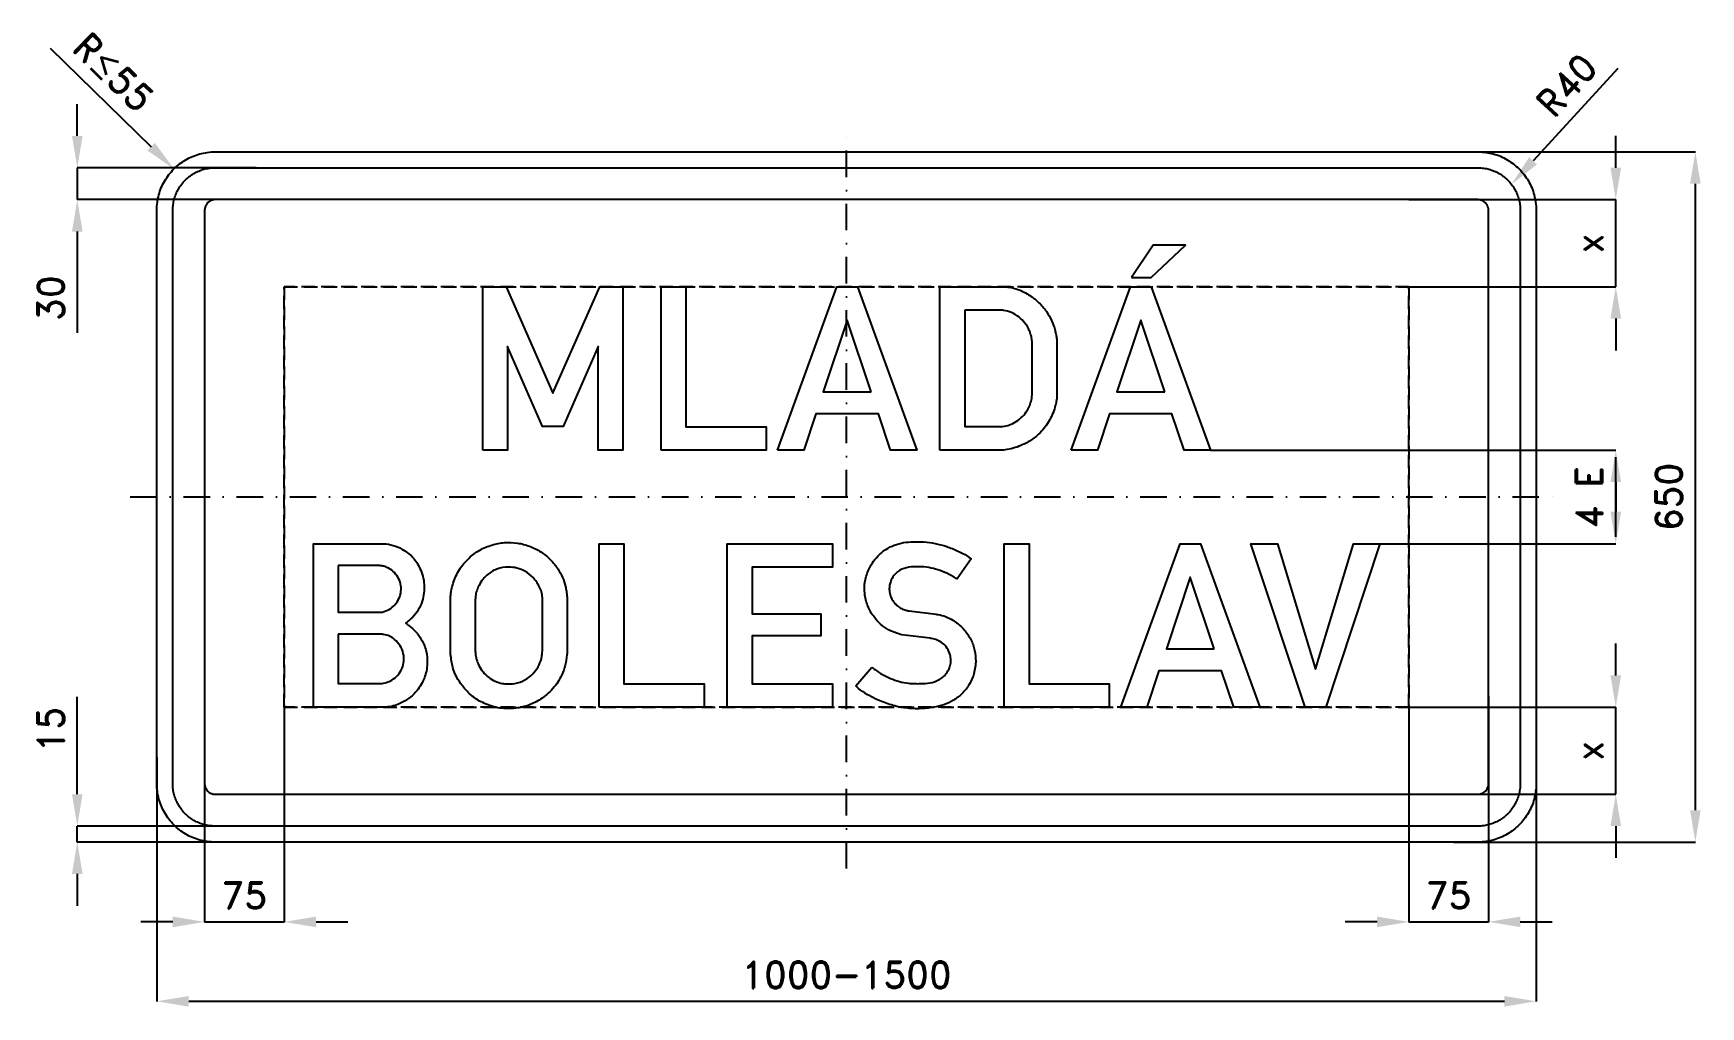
# Model space of a CAD drawing. Header units: millimetres. Extents: x -766 to 805, y -480 to 437.
import ezdxf

# ---------------------------------------------------------------- set-up
doc = ezdxf.new("R2010")
doc.units = ezdxf.units.MM
doc.header["$LTSCALE"] = 5
doc.linetypes.add('ČERCHOVANÁX2', pattern=[2, 1, -0.5, 0, -0.5])
doc.linetypes.add('ČÁRKOVANÁX2', pattern=[1.5, 1, -0.5])
doc.layers.add('Kóty', color=2, linetype='Continuous')
doc.layers.add('Značka', color=7, linetype='Continuous')
doc.styles.get("Standard").update_dxf_attribs({"font": 'romand.shx', "height": 25})
doc.dimstyles.get("Standard").update_dxf_attribs({"dimtxt": 25, "dimasz": 30, "dimexe": 0.18, "dimexo": 0.0625, "dimgap": 12.5, "dimtad": 1, "dimdec": 0, "dimzin": 0, "dimdsep": 46, "dimtxsty": 'Standard', "dimcen": 0.09, "dimadec": 0, "dimazin": 0, "dimtfac": 1, "dimtdec": 0, "dimtofl": 0, "dimtmove": 0, "dimatfit": 3, "dimfxl": 1, "dimtolj": 1, "dimtzin": 0, "dimarcsym": 0})

msp = doc.modelspace()

# ---------------------------------------------------------------- texts
at = {"layer": 'Kóty', "char_height": 25, "attachment_point": 5}
for s, insert, rotation in [('\\A1;R{\\A0;≤}55', (-690.8, 400), 315.6957), ('\\A1;R40', (678.7, 387.9), 47.4222), ('\\A1;4 E', (700, -0.3), 90)]:
    msp.add_mtext(s, dxfattribs=dict(at, insert=insert, rotation=rotation))

# ---------------------------------------------------------------- blocks, each defined once
blk = doc.blocks.new('*D0')
at = {"layer": 'Defpoints', "color": 0, "transparency": 16777216}
for p in [(-650, -245.1), (650, -242.6), (650, -475)]:
    blk.add_point(p, dxfattribs=at)
at = {"layer": 'Kóty', "color": 0, "lineweight": -2, "transparency": 16777216}
for p, q in [((-650, -245.2), (-650, -475.2)), ((650, -242.6), (650, -475.2)), ((-620, -475), (620, -475))]:
    blk.add_line(p, q, dxfattribs=at)
at = {"layer": 'Kóty', "color": 0, "transparency": 16777216}
for points in [[(-620, -470), (-620, -480), (-650, -475)], [(620, -470), (620, -480), (650, -475)]]:
    blk.add_solid(points, dxfattribs=at)
at = {"layer": 'Kóty', "color": 0, "transparency": 16777216, "insert": (0, -450), "char_height": 25, "attachment_point": 5}
blk.add_mtext('\\A1;1000-1500', dxfattribs=at)
blk = doc.blocks.new('*D1')
at = {"layer": 'Defpoints', "color": 0, "transparency": 16777216}
for p in [(529.99, 280), (725, 280), (529.99, 198)]:
    blk.add_point(p, dxfattribs=at)
at = {"layer": 'Kóty', "color": 0, "lineweight": -2, "transparency": 16777216}
for p, q in [((725, 310), (725, 340)), ((530.0525, 280), (725.18, 280)), ((530.0525, 198), (725.18, 198)), ((725, 168), (725, 138))]:
    blk.add_line(p, q, dxfattribs=at)
at = {"layer": 'Kóty', "color": 0, "transparency": 16777216}
for points in [[(720, 310), (730, 310), (725, 280)], [(720, 168), (730, 168), (725, 198)]]:
    blk.add_solid(points, dxfattribs=at)
at = {"layer": 'Kóty', "color": 0, "transparency": 16777216, "insert": (700, 239), "char_height": 25, "attachment_point": 5, "rotation": 90}
blk.add_mtext('\\A1;x', dxfattribs=at)
blk = doc.blocks.new('*D2')
at = {"layer": 'Defpoints', "color": 0, "transparency": 16777216}
for p in [(530, -198), (725, -198), (545.3, -280)]:
    blk.add_point(p, dxfattribs=at)
at = {"layer": 'Kóty', "color": 0, "lineweight": -2, "transparency": 16777216}
for p, q in [((725, -168), (725, -138)), ((530.1, -198), (725.2, -198)), ((545.4, -280), (725.2, -280)), ((725, -310), (725, -340))]:
    blk.add_line(p, q, dxfattribs=at)
at = {"layer": 'Kóty', "color": 0, "transparency": 16777216}
for points in [[(720, -168), (730, -168), (725, -198)], [(720, -310), (730, -310), (725, -280)]]:
    blk.add_solid(points, dxfattribs=at)
at = {"layer": 'Kóty', "color": 0, "transparency": 16777216, "insert": (700, -239), "char_height": 25, "attachment_point": 5, "rotation": 90}
blk.add_mtext('\\A1;x', dxfattribs=at)
blk = doc.blocks.new('*D3')
at = {"layer": 'Defpoints', "color": 0, "transparency": 16777216}
for p in [(572.4, 325), (800, 325), (572.4, -325)]:
    blk.add_point(p, dxfattribs=at)
at = {"layer": 'Kóty', "color": 0, "lineweight": -2, "transparency": 16777216}
for p, q in [((572.5, 325), (800.2, 325)), ((800, -295), (800, 295)), ((572.5, -325), (800.2, -325))]:
    blk.add_line(p, q, dxfattribs=at)
at = {"layer": 'Kóty', "color": 0, "transparency": 16777216}
for points in [[(795, 295), (805, 295), (800, 325)], [(795, -295), (805, -295), (800, -325)]]:
    blk.add_solid(points, dxfattribs=at)
at = {"layer": 'Kóty', "color": 0, "transparency": 16777216, "insert": (775, 0), "char_height": 25, "attachment_point": 5, "rotation": 90}
blk.add_mtext('\\A1;650', dxfattribs=at)
blk = doc.blocks.new('*D4')
at = {"layer": 'Defpoints', "color": 0, "transparency": 16777216}
for p in [(-556.3, 310), (-725, 280), (-556.3, 280)]:
    blk.add_point(p, dxfattribs=at)
at = {"layer": 'Kóty', "color": 0, "lineweight": -2, "transparency": 16777216}
for p, q in [((-725, 340), (-725, 370)), ((-556.4, 310), (-725.2, 310)), ((-556.4, 280), (-725.2, 280)), ((-725, 250), (-725, 154.5))]:
    blk.add_line(p, q, dxfattribs=at)
at = {"layer": 'Kóty', "color": 0, "transparency": 16777216}
for points in [[(-730, 340), (-720, 340), (-725, 310)], [(-730, 250), (-720, 250), (-725, 280)]]:
    blk.add_solid(points, dxfattribs=at)
at = {"layer": 'Kóty', "color": 0, "transparency": 16777216, "insert": (-750, 187.3), "char_height": 25, "attachment_point": 5, "rotation": 90}
blk.add_mtext('\\A1;30', dxfattribs=at)
blk = doc.blocks.new('*D5')
at = {"layer": 'Defpoints', "color": 0, "transparency": 16777216}
for p in [(-725, -310), (-551.9, -310), (-551.9, -325)]:
    blk.add_point(p, dxfattribs=at)
at = {"layer": 'Kóty', "color": 0, "lineweight": -2, "transparency": 16777216}
for p, q in [((-725, -280), (-725, -188.1)), ((-552, -310), (-725.2, -310)), ((-552, -325), (-725.2, -325)), ((-725, -355), (-725, -385))]:
    blk.add_line(p, q, dxfattribs=at)
at = {"layer": 'Kóty', "color": 0, "transparency": 16777216}
for points in [[(-730, -280), (-720, -280), (-725, -310)], [(-730, -355), (-720, -355), (-725, -325)]]:
    blk.add_solid(points, dxfattribs=at)
at = {"layer": 'Kóty', "color": 0, "transparency": 16777216, "insert": (-750, -219), "char_height": 25, "attachment_point": 5, "rotation": 90}
blk.add_mtext('\\A1;15', dxfattribs=at)
blk = doc.blocks.new('*D6')
at = {"layer": 'Defpoints', "color": 0, "transparency": 16777216}
for p in [(-530, -198), (-605, -217.9), (-530, -400.2)]:
    blk.add_point(p, dxfattribs=at)
at = {"layer": 'Kóty', "color": 0, "lineweight": -2, "transparency": 16777216}
for p, q in [((-530, -198.1), (-530, -400.4)), ((-605, -218), (-605, -400.4)), ((-635, -400.2), (-665, -400.2)), ((-500, -400.2), (-470, -400.2))]:
    blk.add_line(p, q, dxfattribs=at)
at = {"layer": 'Kóty', "color": 0, "transparency": 16777216}
for points in [[(-635, -395.2), (-635, -405.2), (-605, -400.2)], [(-500, -395.2), (-500, -405.2), (-530, -400.2)]]:
    blk.add_solid(points, dxfattribs=at)
at = {"layer": 'Kóty', "color": 0, "transparency": 16777216, "insert": (-567.5, -375.2), "char_height": 25, "attachment_point": 5}
blk.add_mtext('\\A1;75', dxfattribs=at)
blk = doc.blocks.new('*D7')
at = {"layer": 'Defpoints', "color": 0, "transparency": 16777216}
for p in [(605, -187.49), (530.0525, -197.99), (605, -400.18)]:
    blk.add_point(p, dxfattribs=at)
at = {"layer": 'Kóty', "color": 0, "lineweight": -2, "transparency": 16777216}
for p, q in [((605, -187.5525), (605, -400.36)), ((530.0525, -198.0525), (530.0525, -400.36)), ((500.0525, -400.18), (470.0525, -400.18)), ((635, -400.18), (665, -400.18))]:
    blk.add_line(p, q, dxfattribs=at)
at = {"layer": 'Kóty', "color": 0, "transparency": 16777216}
for points in [[(500.0525, -395.18), (500.0525, -405.18), (530.0525, -400.18)], [(635, -395.18), (635, -405.18), (605, -400.18)]]:
    blk.add_solid(points, dxfattribs=at)
at = {"layer": 'Kóty', "color": 0, "transparency": 16777216, "insert": (567.52625, -375.18), "char_height": 25, "attachment_point": 5}
blk.add_mtext('\\A1;75', dxfattribs=at)

# ---------------------------------------------------------------- dimensions: what is measured, and where the dimension line sits
at = {"layer": 'Kóty'}
for base, p1, p2, picture, middle in [((-725, 280), (-556.3, 310), (-556.3, 280), '*D4', (-750, 187.3)), ((800, 325), (572.4, -325), (572.4, 325), '*D3', (775, 0)), ((-725, -310), (-551.9, -325), (-551.9, -310), '*D5', (-750, -219))]:
    dim = msp.add_linear_dim(base=base, p1=p1, p2=p2, angle=90, dimstyle='Standard', dxfattribs=at)
    dim.commit()
    dim.dimension.update_dxf_attribs({"geometry": picture, "text_midpoint": middle})
for base, p1, p2, picture, middle in [((725, 280), (530, 198), (530, 280), '*D1', (700, 239)), ((725, -198), (545.3, -280), (530, -198), '*D2', (700, -239))]:
    dim = msp.add_linear_dim(base=base, p1=p1, p2=p2, angle=90, text='x', dimstyle='Standard', dxfattribs=at)
    dim.commit()
    dim.dimension.update_dxf_attribs({"geometry": picture, "text_midpoint": middle})
for base, p1, p2, picture, middle in [((605, -400.2), (530.1, -198), (605, -187.5), '*D7', (567.5, -375.2)), ((-530, -400.2), (-605, -217.9), (-530, -198), '*D6', (-567.5, -375.2))]:
    dim = msp.add_linear_dim(base=base, p1=p1, p2=p2, dimstyle='Standard', dxfattribs=at)
    dim.commit()
    dim.dimension.update_dxf_attribs({"geometry": picture, "text_midpoint": middle})
dim = msp.add_linear_dim(base=(650, -475), p1=(-650, -245.1), p2=(650, -242.6), text='1000-1500', dimstyle='Standard', dxfattribs=at)
dim.commit()
dim.dimension.update_dxf_attribs({"geometry": '*D0', "text_midpoint": (0, -450)})

# ---------------------------------------------------------------- linework, layer by layer
at = {"layer": 'Kóty'}
for p, q in [((-750.6, 422.8), (-655.4, 329.8)), ((726.9, 403.5), (647, 316.5)), ((342.9, 44), (725.2, 44)), ((725, 14), (725, -14)), ((502.5, -44), (725.2, -44))]:
    msp.add_line(p, q, dxfattribs=at)
for points in [[(-725, 310), (-725, 280)], [(725, 198), (725, 280)], [(725, -37.5), (725, 37.5)], [(725, -280), (725, -198)], [(-725, -325), (-725, -310)], [(-605, -400.2), (-530, -400.2)], [(530.1, -400.2), (605, -400.2)]]:
    msp.add_lwpolyline(points, dxfattribs=at)
for points in [[(-651.9, 333.4), (-658.9, 326.3), (-633.9, 308.9)], [(643.3, 319.9), (650.7, 313.1), (626.7, 294.4)], [(720, 14), (730, 14), (725, 44)], [(720, -14), (730, -14), (725, -44)]]:
    msp.add_solid(points, dxfattribs=at)
at = {"layer": 'Značka', "color": 6, "linetype": 'ČERCHOVANÁX2', "ltscale": 5}
for points in [[(0, -350), (0, 350)], [(-675, 0), (675, 0)]]:
    msp.add_lwpolyline(points, dxfattribs=at)
at = {"layer": 'Značka', "color": 3}
for points in [[(-595, -325), (-595.2, -325), (-595.4, -325, -0.03218), (-602.5, -324.5, -0.035443), (-609.5, -323.1, -0.036267), (-616.3, -320.8, -0.03442), (-622.6, -317.6, -0.033722), (-628.6, -313.6, -0.034085), (-633.9, -308.9, -0.034209), (-638.6, -303.6, -0.034229), (-642.6, -297.6, -0.034044), (-645.7, -291.3, -0.033412), (-648.1, -284.5, -0.034127), (-649.5, -277.5, -0.036745), (-650, -270.4), (-650, -270.2), (-650, -270), (-650, 270), (-650, 270.2), (-650, 270.4, -0.03218), (-649.5, 277.5, -0.035443), (-648.1, 284.5, -0.036265), (-645.8, 291.3, -0.034421), (-642.6, 297.6, -0.033717), (-638.6, 303.6, -0.034088), (-633.9, 308.9, -0.034212), (-628.6, 313.6, -0.034228), (-622.6, 317.6, -0.034042), (-616.3, 320.7, -0.033412), (-609.5, 323.1, -0.034125), (-602.5, 324.5, -0.036743), (-595.4, 325), (-595.2, 325), (-595, 325), (595, 325), (595.2, 325), (595.4, 325, -0.032187), (602.5, 324.5, -0.035442), (609.5, 323.1, -0.036278), (616.3, 320.8, -0.034421), (622.6, 317.6, -0.033718), (628.5, 313.6, -0.034078), (633.9, 308.9, -0.034199), (638.6, 303.6, -0.034236), (642.6, 297.6, -0.03403), (645.8, 291.3, -0.033395), (648, 284.5, -0.034109), (649.5, 277.5, -0.036744), (650, 270.4), (650, 270.2), (650, 270), (650, -270), (650, -270.2), (650, -270.4, -0.032171), (649.5, -277.5, -0.035429), (648, -284.5, -0.036265), (645.8, -291.3, -0.034431), (642.6, -297.6, -0.033735), (638.6, -303.6, -0.034079), (633.9, -308.9, -0.034225), (628.5, -313.6, -0.034235), (622.6, -317.6, -0.034041), (616.3, -320.7, -0.033409), (609.5, -323.1, -0.034125), (602.5, -324.5, -0.036744), (595.4, -325), (595.2, -325), (595, -325), (-595, -325)], [(-595, -310), (-595.2, -310), (-595.3, -310, -0.03218), (-600.5, -309.6, -0.035444), (-605.6, -308.6, -0.036267), (-610.5, -306.9, -0.03442), (-615.1, -304.6, -0.033721), (-619.4, -301.7, -0.034085), (-623.3, -298.3, -0.034209), (-626.7, -294.4, -0.034229), (-629.6, -290.1, -0.034044), (-631.9, -285.5, -0.033412), (-633.6, -280.6, -0.034127), (-634.7, -275.5, -0.036745), (-635, -270.3), (-635, -270.2), (-635, -270), (-635, 270), (-635, 270.2), (-635, 270.3, -0.032181), (-634.6, 275.5, -0.035445), (-633.6, 280.6, -0.036267), (-631.9, 285.5, -0.034416), (-629.6, 290.1, -0.033719), (-626.7, 294.4, -0.034078), (-623.3, 298.3, -0.034214), (-619.4, 301.7, -0.034222), (-615.1, 304.6, -0.034048), (-610.5, 306.9, -0.033405), (-605.6, 308.6, -0.034129), (-600.5, 309.7, -0.036741), (-595.3, 310), (-595.2, 310), (-595, 310), (595, 310), (595.2, 310), (595.3, 310, -0.032177), (600.5, 309.6, -0.035443), (605.5, 308.6, -0.036259), (610.5, 306.9, -0.034414), (615.1, 304.6, -0.033731), (619.4, 301.7, -0.034066), (623.3, 298.3, -0.034205), (626.7, 294.4, -0.034226), (629.6, 290.1, -0.03405), (631.9, 285.5, -0.033418), (633.6, 280.6, -0.034151), (634.7, 275.5, -0.036741), (635, 270.3), (635, 270.2), (635, 270), (635, -270), (635, -270.2), (635, -270.3, -0.032179), (634.6, -275.5, -0.035442), (633.6, -280.6, -0.03626), (631.9, -285.5, -0.034424), (629.6, -290.1, -0.033731), (626.7, -294.4, -0.034079), (623.3, -298.3, -0.034187), (619.4, -301.7, -0.034232), (615.1, -304.6, -0.034052), (610.5, -306.9, -0.033421), (605.5, -308.6, -0.034126), (600.5, -309.7, -0.036747), (595.3, -310), (595.2, -310), (595, -310), (-595, -310)], [(-595, -280), (595, -280), (595, -280), (595.1, -280, 0.032185), (596.4, -279.9, 0.035458), (597.6, -279.6, 0.036282), (598.9, -279.2), (600, -278.6), (601.1, -277.9), (602.1, -277.1), (602.9, -276.1), (603.7, -275), (604.2, -273.9), (604.7, -272.6), (604.9, -271.4), (605, -270.1), (605, -270), (605, -270), (605, 270), (605, 270), (605, 270.1), (604.9, 271.4), (604.7, 272.6), (604.2, 273.9), (603.7, 275), (602.9, 276.1), (602.1, 277.1), (601.1, 277.9, 0.034182), (600, 278.6, 0.034033), (598.9, 279.2, 0.033453), (597.6, 279.6, 0.034162), (596.4, 279.9, 0.03677), (595.1, 280), (595, 280), (595, 280), (-595, 280), (-595, 280), (-595.1, 280), (-596.4, 279.9), (-597.6, 279.6), (-598.9, 279.2), (-600, 278.6), (-601.1, 277.9, 0.034079), (-602.1, 277.1, 0.034232), (-602.9, 276.1, 0.034207), (-603.6, 275, 0.034032), (-604.2, 273.9, 0.033425), (-604.6, 272.6, 0.034124), (-604.9, 271.4, 0.036746), (-605, 270.1), (-605, 270), (-605, 270), (-605, -270), (-605, -270), (-605, -270.1, 0.032179), (-604.9, -271.4, 0.035442), (-604.6, -272.6, 0.03627), (-604.2, -273.9, 0.034419), (-603.6, -275, 0.033724), (-602.9, -276.1, 0.034086), (-602.1, -277.1, 0.034208), (-601.1, -277.9, 0.034231), (-600, -278.6, 0.034043), (-598.9, -279.2, 0.033417), (-597.6, -279.6, 0.034129), (-596.4, -279.9, 0.036747), (-595.1, -280), (-595, -280), (-595, -280)], [(88, 44), (88, 198), (145.1, 198, -0.002955), (146.9, 198, -0.008866), (148.7, 198, -0.074826), (161.3, 195.5, -0.064095), (172.9, 189.6, -0.05201), (181.4, 182.9, -0.052248), (188.4, 174.6, -0.0463), (193.3, 166.1, -0.045159), (196.5, 156.9, -0.019266), (197.5, 152.8, -0.018601), (198.1, 148.6, -0.002879), (198.2, 147.7), (198.3, 146.8), (198.3, 96.7), (198.3, 96, -0.00376), (198.3, 95.3, -0.035139), (197.7, 89.9, -0.027883), (196.4, 84.6, -0.067), (190.5, 70.8, -0.07401), (181, 59.2, -0.055398), (172.3, 52.5, -0.04934), (162.5, 47.7, -0.035151), (155.2, 45.4, -0.041158), (147.8, 44.2, -0.006182), (146.3, 44.1, -0.00206), (144.9, 44), (88, 44)], [(111.4, 176), (111.4, 66.2), (143.2, 66.2, 0.003013), (144.4, 66.2, 0.009049), (145.5, 66.2, 0.064934), (152, 67.3, 0.055474), (158.2, 70, 0.060183), (164.4, 74.4, 0.064204), (169.3, 80.1, 0.046771), (172.1, 84.9, 0.042303), (173.9, 90.1, 0.021158), (174.5, 92.6, 0.026455), (174.8, 95.1, 0.006517), (174.9, 95.9), (174.9, 96.6), (174.9, 145.9), (174.9, 146.7, 0.005185), (174.8, 147.5, 0.038441), (173.9, 152.2, 0.037922), (172.2, 156.8, 0.064349), (168.2, 163.8, 0.066856), (162.4, 169.5, 0.069128), (155.5, 173.7, 0.078393), (147.8, 175.7, 0.012507), (146.2, 175.9, 0.004175), (144.7, 176), (111.4, 176)], [(-502.5, -198), (-502.5, -44), (-439.2, -44, -0.002335), (-437.6, -44, -0.006999), (-436, -44.1, -0.053518), (-427.3, -45.6, -0.058867), (-419.1, -49.1, -0.0841), (-409, -56.7, -0.083989), (-402, -67.3, -0.052894), (-399.3, -74.7, -0.048085), (-398.1, -82.5, -0.047691), (-398.3, -90.4, -0.051696), (-400, -98.2, -0.057808), (-403.6, -106.2, -0.056928), (-408.9, -113.2, -0.019006), (-410.9, -115.2, -0.019188), (-413.1, -117.1, -0.007477), (-414.2, -118, -0.002489), (-415.4, -118.9, -0.002387), (-413.8, -120, -0.007149), (-412.3, -121.2, -0.045542), (-405.9, -127.1, -0.053983), (-400.8, -134.1, -0.077428), (-396.2, -145.1, -0.076329), (-395.2, -157.1, -0.084936), (-397.9, -170.5, -0.082719), (-404.8, -182.2, -0.067286), (-412.7, -189.8, -0.06755), (-422.2, -195.1, -0.045468), (-429, -197.2, -0.048768), (-435.9, -198, -0.007089), (-437.2, -198, -0.002364), (-438.5, -198), (-502.5, -198)], [(-373.3, -96.3), (-373.3, -95, -0.004516), (-373.2, -93.8, -0.030678), (-372.3, -87.3, -0.03107), (-370.7, -81.1, -0.066298), (-364.8, -68.3, -0.06848), (-355.7, -57.6, -0.061858), (-345.7, -50.1, -0.05993), (-334.2, -45.3, -0.057344), (-322.3, -43, -0.05758), (-310.2, -43.5, -0.056912), (-298.7, -46.4, -0.057498), (-288.1, -51.8, -0.055378), (-279.1, -59.1, -0.053458), (-271.9, -68.1, -0.043029), (-267.7, -75.8, -0.048853), (-264.9, -84.2, -0.022719), (-264, -88.8, -0.012952), (-263.5, -93.4), (-263.4, -94.1), (-263.3, -94.9), (-263.3, -146.5), (-263.4, -147.7, -0.002806), (-263.5, -148.8, -0.035775), (-265.2, -158.4, -0.047843), (-268.4, -167.6, -0.078793), (-276.7, -180.4, -0.073097), (-288.4, -190.4, -0.060117), (-299.5, -196.1, -0.059848), (-311.7, -198.9, -0.071111), (-326.9, -198.8, -0.074186), (-341.3, -194.4, -0.066042), (-352.7, -187.5, -0.061695), (-362, -177.9, -0.047086), (-367.4, -169.7, -0.053876), (-371, -160.6, -0.030223), (-372.3, -154.6, -0.017681), (-373.1, -148.5, -0.002015), (-373.2, -147.1), (-373.3, -145.7), (-373.3, -96.3)], [(23.9, -160.2, 0.002379), (25.3, -161.5, 0.007146), (26.8, -162.6, 0.039105), (33.9, -167.3, 0.03209), (41.6, -170.9, 0.032647), (49.8, -173.8, 0.039896), (58.3, -175.4, 0.024479), (64.1, -175.8, 0.014325), (69.9, -175.8, 0.035313), (78.6, -175, 0.084147), (86.8, -172.3, 0.055203), (90.5, -169.9, 0.056034), (93.7, -166.7, 0.057314), (96.1, -162.9, 0.056922), (97.7, -158.6, 0.062824), (98.3, -153.7, 0.064424), (97.6, -148.8, 0.085854), (95, -142.6, 0.089189), (90.4, -137.7, 0.071823), (85.5, -134.8, 0.059294), (80.2, -133.3, 0.004988), (79.5, -133.2), (78.8, -133.1), (52, -129.7), (50.9, -129.4), (49.8, -129.1, -0.017778), (44.7, -127.3, -0.032306), (39.7, -125.1, -0.062182), (32.1, -119.9, -0.055276), (25.9, -113, -0.068824), (20, -102.6, -0.072897), (17.2, -91, -0.074666), (17.5, -79.1, -0.072256), (21.3, -67.6, -0.094608), (31.1, -54.2, -0.103596), (45, -45.5, -0.055209), (53.8, -43, -0.035098), (62.9, -42.2, -0.029411), (73.2, -42.4, -0.03064), (83.4, -43.8, -0.032941), (94.4, -46.7, -0.029913), (105, -50.9, -0.019581), (110.4, -53.6, -0.02893), (115.4, -56.8, -0.005151), (116.4, -57.5), (117.4, -58.2), (104.2, -77.2, 0.001721), (102.5, -76.1, 0.005151), (100.7, -75.1, 0.031826), (92.6, -71, 0.03548), (84, -68, 0.037911), (75.3, -66.2, 0.035614), (66.1, -65.7, 0.056956), (56.5, -66.7, 0.118691), (48, -70.6, 0.089578), (43.8, -75.3, 0.077146), (41.1, -81.2, 0.050958), (40.4, -85.2, 0.055003), (40.5, -89.2, 0.076568), (42.1, -94.8, 0.070203), (45.3, -99.8, 0.053208), (48.3, -102.9, 0.05742), (51.9, -105.2, 0.030575), (53.9, -106.1, 0.032971), (55.9, -106.7, 0.019623), (57.5, -107, 0.006516), (59.1, -107.2), (84.5, -110.5), (85.4, -110.6, -0.005717), (86.3, -110.7, -0.057684), (93.4, -112.7, -0.045358), (100.1, -116.1, -0.062107), (109, -123, -0.068459), (115.8, -131.9, -0.067355), (120.1, -141.8, -0.064544), (121.7, -152.5, -0.073538), (120.4, -165, -0.075693), (115.6, -176.5, -0.065679), (109.1, -185, -0.066685), (100.7, -191.5, -0.056081), (91.7, -195.7, -0.03829), (82, -198.1, -0.042201), (68.1, -199.4, -0.042475), (54.2, -198.5, -0.040681), (40.6, -195.4, -0.036909), (27.7, -190.3, -0.028956), (19.2, -185.9, -0.038943), (11.4, -180.3, -0.006116), (10.1, -179.1, -0.002037), (8.8, -178), (23.9, -160.2)], [(-479, -64.7), (-479, -108.6), (-442.1, -108.6, 0.005329), (-440.7, -108.6, 0.016026), (-439.2, -108.6, 0.091638), (-432.6, -106.7, 0.080741), (-426.9, -102.7, 0.081309), (-422.6, -97.2, 0.086096), (-420.2, -90.7, 0.087464), (-420, -83.6, 0.085841), (-422.2, -76.9, 0.081933), (-426.1, -71.3, 0.07864), (-431.6, -67.2, 0.046715), (-435.1, -65.6, 0.054017), (-438.7, -64.8, 0.009121), (-439.5, -64.8), (-440.3, -64.7), (-479, -64.7)], [(-349.9, -96.4), (-349.9, -145.7), (-349.8, -146.6, 0.005134), (-349.7, -147.5, 0.037589), (-348.9, -152.4, 0.041681), (-347.3, -157.1, 0.062897), (-343.7, -163.4, 0.060175), (-338.7, -168.7, 0.05942), (-332.7, -172.8, 0.064328), (-326, -175.3, 0.05052), (-320.5, -176.1, 0.044569), (-314.9, -175.9, 0.07391), (-305.4, -173.4, 0.085006), (-297.3, -168.1, 0.073628), (-291.8, -161.8, 0.06358), (-288.2, -154.2, 0.033201), (-287.2, -150.4, 0.042647), (-286.7, -146.5, 0.004504), (-286.7, -146), (-286.6, -145.5), (-286.6, -96.5, 0.002794), (-286.6, -95.6, 0.008402), (-286.6, -94.8, 0.062609), (-287.5, -89.4, 0.048319), (-289.6, -84.3, 0.076906), (-295.3, -76, 0.083775), (-303.2, -70, 0.069866), (-310.6, -67, 0.066672), (-318.5, -66.1, 0.08852), (-329.5, -68, 0.098123), (-338.9, -73.7, 0.062843), (-343.6, -78.8, 0.051394), (-347.1, -84.8, 0.039527), (-348.9, -89.7, 0.050746), (-349.8, -94.7, 0.007113), (-349.8, -95.5), (-349.9, -96.4)], [(-479, -129.2), (-479, -175.8), (-441.9, -175.8, 0.00363), (-440.6, -175.8, 0.010878), (-439.2, -175.7, 0.05872), (-433.6, -174.7, 0.063115), (-428.5, -172.4, 0.084066), (-422.8, -167.7, 0.085722), (-418.9, -161.3, 0.082253), (-417.2, -154.5, 0.080976), (-417.7, -147.5, 0.088843), (-420.7, -140.2, 0.084249), (-426, -134.2, 0.065604), (-430.8, -131.1, 0.080401), (-436.3, -129.5, 0.018361), (-437.8, -129.3, 0.006096), (-439.3, -129.2), (-479, -129.2)]]:
    msp.add_lwpolyline(points, format="xyb", dxfattribs=at)
for points in [[(268.6, 206.8), (287.2, 206.8), (319.4, 237.2), (289.1, 237.2), (268.6, 206.8)], [(-342.9, 44), (-342.9, 198), (-320.8, 198), (-276.8, 97.9), (-232.6, 198), (-210.7, 198), (-210.7, 44), (-234.1, 44), (-234.1, 141.7), (-267.2, 66.2), (-286.4, 66.2), (-319.4, 141.7), (-319.4, 44), (-342.9, 44)], [(-174.7, 44), (-174.7, 198), (-151.3, 198), (-151.3, 66.1), (-75.8, 66.1), (-75.8, 44), (-174.7, 44)], [(-64.9, 44), (-9.1, 198), (10.4, 198), (66.2, 44), (41.5, 44), (30, 78.4), (-28.9, 78.4), (-40.3, 44), (-64.9, 44)], [(211.8, 44), (267.6, 198), (287, 198), (342.9, 44), (318.1, 44), (306.6, 78.4), (247.7, 78.4), (236.4, 44), (211.8, 44)], [(23.2, 98.9), (0.6, 166.5), (-21.9, 98.9), (23.2, 98.9)], [(299.9, 98.9), (277.3, 166.5), (254.7, 98.9), (299.9, 98.9)], [(-233.2, -198), (-233.2, -44), (-209.8, -44), (-209.8, -175.9), (-134.2, -175.9), (-134.2, -198), (-233.2, -198)], [(-112.4, -198), (-112.4, -44), (-13.1, -44), (-13.1, -66.2), (-89, -66.2), (-89, -110.1), (-24.3, -110.1), (-24.3, -130.8), (-89, -130.8), (-89, -176.1), (-13.2, -176.1), (-13.2, -198), (-112.4, -198)], [(148.6, -198), (148.6, -44), (172, -44), (172, -175.9), (247.6, -175.9), (247.6, -198), (148.6, -198)], [(258.5, -198), (314.3, -44), (333.7, -44), (389.6, -198), (364.9, -198), (353.3, -163.6), (294.4, -163.6), (283.1, -198), (258.5, -198)], [(432.2, -198), (381.2, -44), (406.3, -44), (441.9, -162.3), (477.7, -44), (502.5, -44), (451.6, -198), (432.2, -198)], [(346.6, -143.1), (324, -75.5), (301.5, -143.1), (346.6, -143.1)]]:
    msp.add_lwpolyline(points, dxfattribs=at)
at = {"layer": 'Značka', "color": 6, "linetype": 'ČÁRKOVANÁX2', "ltscale": 2.5}
for points in [[(-530, -198), (530, -198), (530, 198), (-530, 198), (-530, -198)], [(-530, -198), (-530, 198), (530, 198), (530, -198), (-530, -198)]]:
    msp.add_lwpolyline(points, dxfattribs=at)

msp.set_redraw_order([(e.dxf.handle, doc.entitydb.next_handle()) for e in msp.query("TEXT MTEXT ATTDEF DIMENSION ARC_DIMENSION")])  # texts and dimensions are drawn at this point

doc.saveas('drawing.dxf')
